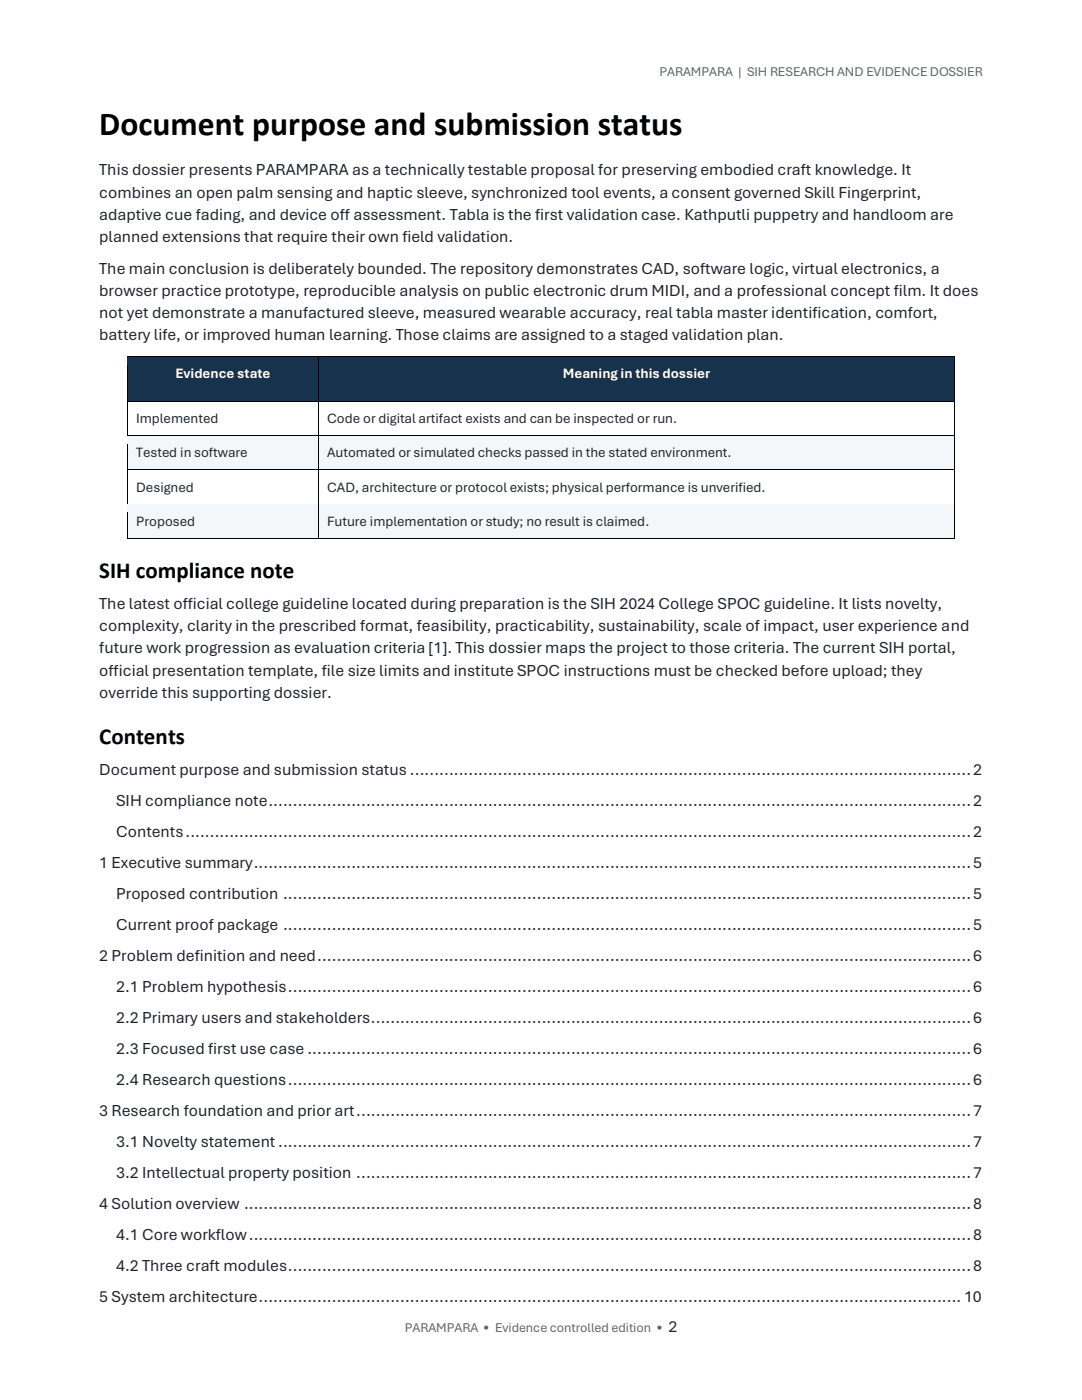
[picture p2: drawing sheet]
<svg xmlns="http://www.w3.org/2000/svg" width="216mm" height="279mm" viewBox="0 0 216 279" stroke-linecap="round" stroke-linejoin="round" font-family="sans-serif">
<defs><g id="words">
<text font-size="6.7" x="19.8" y="27">Document purpose and submission status</text>
<g font-size="4.6">
<text x="19.8" y="115.3">SIH compliance note</text>
<text x="19.8" y="148.4">Contents</text>
</g>
<g font-size="3.3" fill="#20262c">
<text x="19.8" y="35">This dossier presents PARAMPARA as a technically testable proposal for preserving embodied craft knowledge. It</text>
<text x="19.8" y="39.4">combines an open palm sensing and haptic sleeve, synchronized tool events, a consent governed Skill Fingerprint,</text>
<text x="19.8" y="43.9">adaptive cue fading, and device off assessment. Tabla is the first validation case. Kathputli puppetry and handloom are</text>
<text x="19.8" y="48.3">planned extensions that require their own field validation.</text>
<text x="19.8" y="54.6">The main conclusion is deliberately bounded. The repository demonstrates CAD, software logic, virtual electronics, a</text>
<text x="19.8" y="59">browser practice prototype, reproducible analysis on public electronic drum MIDI, and a professional concept film. It does</text>
<text x="19.8" y="63.5">not yet demonstrate a manufactured sleeve, measured wearable accuracy, real tabla master identification, comfort,</text>
<text x="19.8" y="67.9">battery life, or improved human learning. Those claims are assigned to a staged validation plan.</text>
<text x="19.8" y="121.6">The latest official college guideline located during preparation is the SIH 2024 College SPOC guideline. It lists novelty,</text>
<text x="19.8" y="126">complexity, clarity in the prescribed format, feasibility, practicability, sustainability, scale of impact, user experience and</text>
<text x="19.8" y="130.4">future work progression as evaluation criteria [1]. This dossier maps the project to those criteria. The current SIH portal,</text>
<text x="19.8" y="134.8">official presentation template, file size limits and institute SPOC instructions must be checked before upload; they</text>
<text x="19.8" y="139.3">override this supporting dossier.</text>
<text x="19.8" y="154.7">Document purpose and submission status ...................................................................................................................2</text>
<text x="23.2" y="160.8">SIH compliance note................................................................................................................................................2</text>
<text x="23.2" y="167">Contents.................................................................................................................................................................2</text>
<text x="19.8" y="173.2">1 Executive summary...................................................................................................................................................5</text>
<text x="23.2" y="179.4">Proposed contribution .............................................................................................................................................5</text>
<text x="23.2" y="185.6">Current proof package .............................................................................................................................................5</text>
<text x="19.8" y="191.8">2 Problem definition and need......................................................................................................................................6</text>
<text x="23.2" y="197.9">2.1 Problem hypothesis............................................................................................................................................6</text>
<text x="23.2" y="204.1">2.2 Primary users and stakeholders...........................................................................................................................6</text>
<text x="23.2" y="210.3">2.3 Focused first use case ........................................................................................................................................6</text>
<text x="23.2" y="216.5">2.4 Research questions............................................................................................................................................6</text>
<text x="19.8" y="222.7">3 Research foundation and prior art..............................................................................................................................7</text>
<text x="23.2" y="228.8">3.1 Novelty statement ..............................................................................................................................................7</text>
<text x="23.2" y="235">3.2 Intellectual property position ..............................................................................................................................7</text>
<text x="19.8" y="241.2">4 Solution overview .....................................................................................................................................................8</text>
<text x="23.2" y="247.4">4.1 Core workflow....................................................................................................................................................8</text>
<text x="23.2" y="253.6">4.2 Three craft modules............................................................................................................................................8</text>
<text x="19.8" y="259.7">5 System architecture................................................................................................................................................10</text>
<text x="133.4" y="265.8">2</text>
</g>
<g font-size="2.8" fill="#fff">
<text x="35" y="75.5">Evidence state</text>
<text x="112.3" y="75.5">Meaning in this dossier</text>
</g>
<g font-size="2.8" fill="#20262c">
<text x="27.2" y="84.5">Implemented</text>
<text x="65.3" y="84.5">Code or digital artifact exists and can be inspected or run.</text>
<text x="27.2" y="91.3">Tested in software</text>
<text x="65.3" y="91.3">Automated or simulated checks passed in the stated environment.</text>
<text x="27.2" y="98.1">Designed</text>
<text x="65.3" y="98.1">CAD, architecture or protocol exists; physical performance is unverified.</text>
<text x="27.2" y="104.9">Proposed</text>
<text x="65.3" y="104.9">Future implementation or study; no result is claimed.</text>
</g>
<g font-size="2.7" fill="#596773">
<text x="131.6" y="15.2">PARAMPARA | SIH RESEARCH AND EVIDENCE DOSSIER</text>
<text x="80.8" y="265.8">PARAMPARA • Evidence controlled edition •</text>
</g>
</g></defs>
<g fill="#17324d">
<path d="M25.5 71.3h37.9v8.8h-37.9z" fill-rule="evenodd"/>
<path d="M27.2 72.9h34.5v5.6h-34.5z" fill-rule="evenodd"/>
<path d="M63.6 71.3h126.8v8.8h-126.8z" fill-rule="evenodd"/>
<path d="M65.3 72.9h123.5v5.6h-123.5z" fill-rule="evenodd"/>
</g>
<g fill="#000">
<path d="M25.3 71.1h.2v1.8h-.2z" fill-rule="evenodd"/>
<path d="M25.3 71.1h.2v.2h-.2z" fill-rule="evenodd"/>
</g>
<path d="M25.5 71.2h37.9" fill="none" stroke="#000" stroke-width=".2"/>
<path d="M25.5 71.3h37.9v1.6h-37.9z" fill-rule="evenodd" fill="#17324d"/>
<g fill="#000">
<path d="M63.4 71.3h.2v1.6h-.2z" fill-rule="evenodd"/>
<path d="M63.4 71.1h.2v.2h-.2z" fill-rule="evenodd"/>
</g>
<path d="M63.6 71.2h126.8" fill="none" stroke="#000" stroke-width=".2"/>
<path d="M63.6 71.3h126.8v1.6h-126.8z" fill-rule="evenodd" fill="#17324d"/>
<g fill="#000">
<path d="M190.5 71.1h.1v1.8h-.1z" fill-rule="evenodd"/>
<path d="M190.5 71.1h.1v.2h-.1z" fill-rule="evenodd"/>
</g>
<path d="M25.4 78.5h38.1v1.6h-38.1z" fill-rule="evenodd" fill="#17324d"/>
<path d="M25.4 72.9v7.2" fill="none" stroke="#000" stroke-width=".2"/>
<path d="M63.5 78.5h127v1.6h-127z" fill-rule="evenodd" fill="#17324d"/>
<path d="M63.5 72.9v7.2M190.5 72.9v7.2M25.4 81.9v5M25.5 80.2h37.9M63.5 81.9v5M63.6 80.2h126.8M190.5 81.9v5" fill="none" stroke="#000" stroke-width=".2"/>
<g fill="#000">
<path d="M25.3 80.1h.2v1.8h-.2z" fill-rule="evenodd"/>
<path d="M63.4 80.1h.2v1.8h-.2z" fill-rule="evenodd"/>
<path d="M190.5 80.1h.1v1.8h-.1z" fill-rule="evenodd"/>
</g>
<g fill="#f4f7fa">
<path d="M25.5 87.1h37.9v6.6h-37.9z" fill-rule="evenodd"/>
<path d="M27.2 88.7h34.5v3.4h-34.5z" fill-rule="evenodd"/>
<path d="M63.6 87.1h126.8v6.6h-126.8z" fill-rule="evenodd"/>
<path d="M65.3 88.7h123.5v3.4h-123.5z" fill-rule="evenodd"/>
</g>
<path d="M25.3 86.9h.2v1.8h-.2z" fill-rule="evenodd" fill="#000"/>
<path d="M25.5 87h37.9" fill="none" stroke="#000" stroke-width=".2"/>
<path d="M25.5 87.1h37.9v1.6h-37.9z" fill-rule="evenodd" fill="#f4f7fa"/>
<path d="M63.4 86.9h.2v1.8h-.2z" fill-rule="evenodd" fill="#000"/>
<path d="M63.6 87h126.8" fill="none" stroke="#000" stroke-width=".2"/>
<path d="M63.6 87.1h126.8v1.6h-126.8z" fill-rule="evenodd" fill="#f4f7fa"/>
<path d="M190.5 86.9h.1v1.8h-.1z" fill-rule="evenodd" fill="#000"/>
<path d="M25.4 92.1h38.1v1.6h-38.1z" fill-rule="evenodd" fill="#f4f7fa"/>
<path d="M25.4 88.7v5" fill="none" stroke="#000" stroke-width=".2"/>
<path d="M63.5 92.1h127v1.6h-127z" fill-rule="evenodd" fill="#f4f7fa"/>
<path d="M25.4 95.5v5M25.5 93.8h37.9M63.5 88.7v5M63.5 95.5v5M63.6 93.8h126.8M190.5 88.7v5M190.5 95.5v5" fill="none" stroke="#000" stroke-width=".2"/>
<g fill="#000">
<path d="M25.3 93.7h.2v1.8h-.2z" fill-rule="evenodd"/>
<path d="M63.4 93.7h.2v1.8h-.2z" fill-rule="evenodd"/>
<path d="M190.5 93.7h.1v1.8h-.1z" fill-rule="evenodd"/>
</g>
<g fill="#f4f7fa">
<path d="M25.5 100.6h37.9v6.7h-37.9z" fill-rule="evenodd"/>
<path d="M27.2 102.3h34.5v3.4h-34.5z" fill-rule="evenodd"/>
<path d="M63.6 100.6h126.8v6.7h-126.8z" fill-rule="evenodd"/>
<path d="M65.3 102.3h123.5v3.4h-123.5z" fill-rule="evenodd"/>
</g>
<path d="M25.3 100.5h.2v1.8h-.2z" fill-rule="evenodd" fill="#000"/>
<path d="M25.5 100.6h37.9" fill="none" stroke="#000" stroke-width=".2"/>
<path d="M25.5 100.7h37.9v1.6h-37.9z" fill-rule="evenodd" fill="#f4f7fa"/>
<path d="M63.4 100.5h.2v1.8h-.2z" fill-rule="evenodd" fill="#000"/>
<path d="M63.6 100.6h126.8" fill="none" stroke="#000" stroke-width=".2"/>
<path d="M63.6 100.7h126.8v1.6h-126.8z" fill-rule="evenodd" fill="#f4f7fa"/>
<path d="M190.5 100.5h.1v1.8h-.1z" fill-rule="evenodd" fill="#000"/>
<path d="M25.4 105.7h38.1v1.6h-38.1z" fill-rule="evenodd" fill="#f4f7fa"/>
<path d="M25.4 102.3v5M25.5 107.4h37.9" fill="none" stroke="#000" stroke-width=".2"/>
<g fill="#000">
<path d="M25.3 107.3h.2v.2h-.2z" fill-rule="evenodd"/>
<path d="M25.3 107.3h.2v.2h-.2z" fill-rule="evenodd"/>
</g>
<path d="M63.5 105.7h127v1.6h-127z" fill-rule="evenodd" fill="#f4f7fa"/>
<path d="M63.5 102.3v5M63.6 107.4h126.8M190.5 102.3v5" fill="none" stroke="#000" stroke-width=".2"/>
<g fill="#000">
<path d="M63.4 107.3h.2v.2h-.2z" fill-rule="evenodd"/>
<path d="M190.5 107.3h.1v.2h-.1z" fill-rule="evenodd"/>
<path d="M190.5 107.3h.1v.2h-.1z" fill-rule="evenodd"/>
</g>
<use href="#words"/>
</svg>
